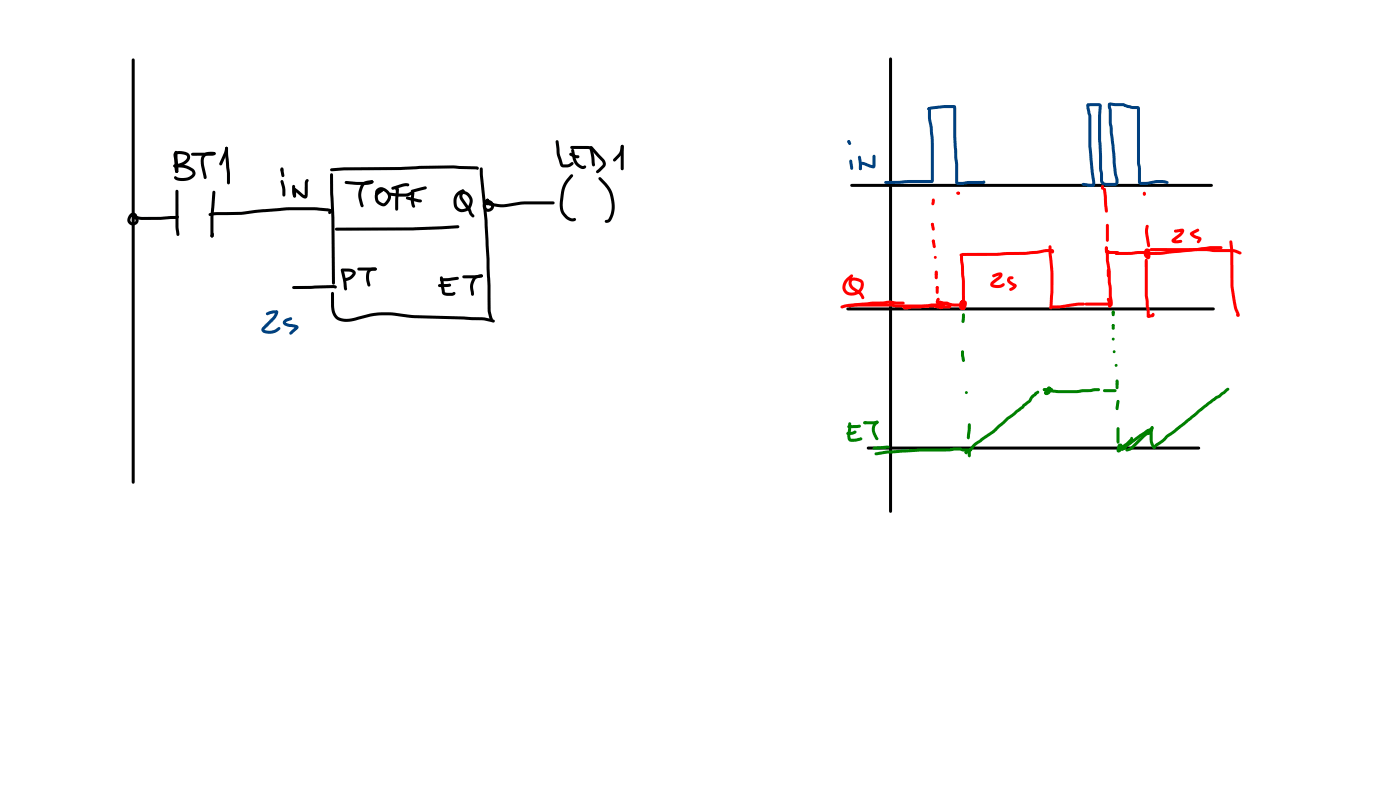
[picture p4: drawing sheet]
<svg xmlns="http://www.w3.org/2000/svg" width="337mm" height="190mm" viewBox="0 0 337 190" stroke-linecap="round" stroke-linejoin="round" font-family="sans-serif">
<g fill="#000">
<path d="M31.8 14.1l.2-.1 .4 .4v101.5l-.4 .3-.3-.3z" fill-rule="evenodd"/>
<path d="M213.8 13.9l.3-.1 .3 .4v108.6l-.3 .4-.4-.4z" fill-rule="evenodd"/>
<path d="M67.5 40.7l.3-.2 .3 .3 .3 1.4-.4 .4-.3-.3-.3-1.4z" fill-rule="evenodd"/>
<path d="M67.4 40.6h.7l-.1 .6h-.5z" fill-rule="evenodd"/>
<path d="M204.5 44.3l86.7-.1 .4 .3-.4 .4h-86.5l-.3-.4z" fill-rule="evenodd"/>
<path d="M203.5 74l88.2-.1 .4 .3-.4 .4h-87.9l-.4-.4z" fill-rule="evenodd"/>
<path d="M208.5 107.4l79.7-.1 .3 .3-.3 .4h-79.5l-.4-.4z" fill-rule="evenodd"/>
<circle cx="67.8" cy="40.6" r=".36"/>
</g>
<g fill="#000">
<path d="M41.8 39.6a5.9 5.9 0 0 1 4.7 1 1.37 1.37 0 0 1-.5 2.4 4.1 4.1 0 0 1-4 .1l-.2-.4 .1-.3 .3-.1 .4 .3a3.8 3.8 0 0 0 3.4-.5 .56 .56 0 0 0 0-1 5.7 5.7 0 0 0-4-.9l-.2-.1zM42 36.3l.3-.1 .4 .4v3.7l.1 .9-.3 .4-.4-.3-.1-.8zM46 36.8l5.7-.2a.6 .6 0 0 1-.1 .7 .6 .6 0 0 1-.6 .1h-4.7l-.3-.1zM51.2 36.6l.3-.1 .3 .2-.1 .5-.2 .1-.3-.2zM48.8 37.1a2.68 2.68 0 0 1 3-.4l-.1 .4-.4 .1a1.83 1.83 0 0 0-2.2 .7l-.1 1.8 .7 2.9-.4 .4-.3-.3-.7-3.4v-1.3zM54.2 35.3a.55 .55 0 0 1 .6 .3 .55 .55 0 0 1-.1 .7l-1.3 3.2-.3 .3-.3-.2-.1-.3 1.2-2.6zM54.2 35.3h.5l.1 .3 .5 6.1v2.2l-.4 .4-.3-.4v-2.3l-.5-4.9zM133.7 33.8l.2-.1 .4 .3 .3 3.1 .7 2.4h1.2l1-.6 .3 .1v.5l-.6 .5-.7 .2h-1.2l-.6-.4-.9-2.9zM136.9 36.8l.5-.1 1 .5 .8 .2a.61 .61 0 0 1-.3 .6 .61 .61 0 0 1-.7-.1l-1.3-.7zM137.2 35.2l4.1-.1 .8 .2 .4 .5 .3 1.5 .1 2.6-.2 .1-.4-.3-.2-1.9-.4-1.9-4.3-.1-.3-.4zM137.4 35.9l.3-.1 .3 .3 .3 1.7a1.91 1.91 0 0 0 2.1 2h.4a.7 .7 0 0 1-.9 .8 3.3 3.3 0 0 1-2.3-2.6l-.3-1.8zM141.8 35.2h.6l2.8 3a1.48 1.48 0 0 1 .1 2l-1.5 1.4-.4-.1-.1-.2 .1-.3 1.4-1.3 .1-.5-.2-.5-2.9-3z"/>
<path d="M149.3 34.9a.58 .58 0 0 1 .7 .3 .58 .58 0 0 1-.1 .6l-.7 1.6-1.2 1.3h-.5l-.1-.5 1.5-1.6zM149.3 34.9h.5l.1 .2v5.5l-.3 .3-.4-.3zM31.8 51.6l.2-.1 1.5 .5a23 23 0 0 0 7.5-.1h1.9a.52 .52 0 0 1-.1 .5 .52 .52 0 0 1-.5 .2h-1.3a24.4 24.4 0 0 1-7.7 .1l-1.5-.5zM31.2 51.5a.9 .9 0 0 1 1.4-.2 .9 .9 0 0 1-.2 1.4l-.3-.1a.61 .61 0 0 1-.3-.8l.2-.1 .5 .3-.3 .1-.3-.3-.5 .7a.61 .61 0 0 0 .3 .9 .61 .61 0 0 0 .8-.4 .61 .61 0 0 0-.6-.8l-.2-.3a.76 .76 0 0 1 1.3 .1 1.37 1.37 0 0 1-.3 1.9 1.37 1.37 0 0 1-1.9-.2 1.37 1.37 0 0 1 .2-1.9zM41.9 36.6a3.2 3.2 0 0 1 3.7 .6 1.94 1.94 0 0 1-1.5 2.5l-1.2 .4a.84 .84 0 0 1-1.2-.2l.1-.3a3.6 3.6 0 0 0 3.2-1.8l-.1-.3a2.83 2.83 0 0 0-2.4-.4l.4 3.4v.8l-.4 .3-.4-.4v-1.6l-.4-2.3zM42.3 45.7l.2-.1 .4 .3v8.6l.2 1.8-.3 .4a.85 .85 0 0 1-.5-1l-.1-1.2zM50.2 51.3a10.1 10.1 0 0 1 4.3-.4h3.5l5.3-.6 6.9-.5a49 49 0 0 1 8.5 .2l1.2 .4v.5l-.4 .1-1.2-.3a49 49 0 0 0-8.9-.2l-8 .7-3.4 .4-5.9 .1-1.6 .2-.3-.1zM50.8 55.9l.5 .1 .1 .2-.1 .6-.3 .2-.4-.3zM51.2 45.9h.5l.1 .3-.5 5.7v4.8l-.3 .3-.4-.4v-4.3zM67.5 43.3l.3-.1 .3 .3 .4 1.6 .1 1.8-.4 .3-.3-.3v-1.5l-.5-1.8zM70.6 45.3h.5l.1 .3v1.5l-.4 .4-.3-.4zM70.6 45.3h.5l.1 .3-.2 .3-.4-.1-.1-.2z"/>
<path d="M70.6 45.3a1.17 1.17 0 0 1 1.4 .6l1.4 1.1-.2 .1 .1-3.5a.61 .61 0 0 1 .8-.5l-.1 3.6a.82 .82 0 0 1-.5 1 .82 .82 0 0 1-1-.4l-1.9-1.5zM70.3 44.5l.3-.1 .3 .4 .2 2.6a.65 .65 0 0 1-.8-.8zM79.4 40.5l3.2-.3 13.7-.1 4.5-.3 8.2-.1 5.6 .3 .3 .1 .2 .3-.3 .4-.4-.3 .2 .2-5.6-.2-8.1 .1-4.6 .2-13.6 .1-3 .3-.3-.1zM79.4 50.3l.5 .1 .1 .3-.8 .7-.3-.3zM79.4 41.7l.3-.1 .4 .4 .3 10.3 .1 15.7-.3 .4-.4-.4-.1-15.7-.3-5.8zM80.6 54.8l18.6-.2 10.9-.5 .3 .4-.3 .3-10.9 .6h-18.3l-.3-.1zM82.9 43.6l4.9 .1 1.6-.4 .3 .1a.73 .73 0 0 1-.9 .9l-2.8 .1-2.8-.2-.4-.4zM87.1 44a2.84 2.84 0 0 1 2.6-.5v.4l-1.9 .4a3.3 3.3 0 0 0-.9 3.3l.5 1.8-.3 .4-.4-.3-.5-1.7a5.1 5.1 0 0 1 .9-3.8zM90.5 45.5a1.84 1.84 0 0 1 2.9 .4 2.19 2.19 0 0 1 .4 2.3 2.19 2.19 0 0 1-1.9 1.3 2.05 2.05 0 0 1-1.7-1.4 2.05 2.05 0 0 1 .6-2.1l.8-.6h.5l.1 .3-.1 .3-.9 .6a1.34 1.34 0 0 0-.3 1.4 1.34 1.34 0 0 0 1.3 .8 2.1 2.1 0 0 0 1.1-1.5 1.8 1.8 0 0 0-1.6-1.6h-.2a.62 .62 0 0 0-.6 .6l-.1 .4a.59 .59 0 0 1-.6-.4 .59 .59 0 0 1 .2-.7zM93.5 46.4l2.8 .1a4.8 4.8 0 0 0 2.9-.6l.4 .4-.1 1.9 .3 1.4-.4 .3-.4-.4-.2-1.3 .1-1.8 .3 .3a4.9 4.9 0 0 1-3.6 .5l-1.9-.2-.3-.4zM94.1 45l2.5-.8 1.1-.2a.41 .41 0 0 1 .6 .3 .41 .41 0 0 1-.3 .5h-.9l-2.7 .8-.2-.1zM95.2 45.2a.6 .6 0 0 1 .7 .3 .6 .6 0 0 1 0 .7l-.2 4.1-.3 .3-.4-.3z"/>
<path d="M97.7 47.3l.3-.1 3.1 .7 .3 .4-.1 .2-.5 .1-3-.7-.2-.3zM98.8 45.7l3.4-.9 .3 .1 .1 .2-.2 .4-3.3 .8-.3-.1zM111 45.6l.3-.1 .4 .4-.4 .7-.3 .2-.3-.4zM111 45.6h.6v.6l-.6-.1zM109.8 46.3l.4-.3a.91 .91 0 0 1 1.4-.1l-.3 .3a2.33 2.33 0 0 0-1.5 3.2l.2 .2a1.73 1.73 0 0 0 2.4 .2 1.73 1.73 0 0 0 .2-2.5l-.8-.6-.4-.1-.2 .2 .1 .8 1.8 2.5 .4 1 .5 .5v.6l-.3 .1-.7-.6-.5-1.2-1.8-2.4a1.3 1.3 0 0 1 .1-2 1.3 1.3 0 0 1 1.9 .3 2.49 2.49 0 0 1 .4 3.6 2.49 2.49 0 0 1-3.5 .3 3.3 3.3 0 0 1 .2-4zM115.4 40.3l.3-.1 .4 .4 1.1 12.3 .7 15.7 .1 6 .3 1.6a.63 .63 0 0 1-.2 .8l-.4-.4-.5-2v-6l-.7-15.6-1.1-10.6zM117 47.9l.4-.1 .2 .4-.2 .8-.3 .3-.4-.3zM116.8 47.9l.4-.2 .3 .4-.6 .8a.69 .69 0 0 0 0 1.1 .69 .69 0 0 0 1-.1 .69 .69 0 0 0-.2-1l-.6-.3 .2-.3 .5 .4 1.8 .3h2.3a36 36 0 0 1 11.1-.6l.3 .3-.3 .4h-6.9l-3.3 .5a9.7 9.7 0 0 1-5.8-.6 .62 .62 0 0 1-.3-.9 .62 .62 0 0 1 1 0 1.41 1.41 0 0 1 1 1.8 1.41 1.41 0 0 1-2 .8 1.41 1.41 0 0 1-.4-2.2zM137.1 42l.6-.1v.5l-1.4 1.8a10.8 10.8 0 0 0-1 5.3l.3 1.3 .8 1.1 1 .5h.7a.46 .46 0 0 1 .2 .5 .46 .46 0 0 1-.5 .3l-.6-.1a4 4 0 0 1-2.6-4.7 8.6 8.6 0 0 1 1.6-5.3zM143.9 42.6h.6l1.2 1.3a7.7 7.7 0 0 1 .9 9.4l-.2 .1a.69 .69 0 0 1-1-.2l.1-.3 .6-.1a6 6 0 0 0 .6-5.7 5.7 5.7 0 0 0-1.5-2.7l-1.3-1.2zM70.3 68.8l10-.3a.54 .54 0 0 1 .6 .7l-10.3 .2-.3-.1zM79.7 70.2l.2-.1 .4 .4v3a2.58 2.58 0 0 0 1.8 2.9l2 .1 4.9-1.2 2.8-.3a43.7 43.7 0 0 1 7.9 .7l13.7 .5a12.9 12.9 0 0 1 5.3 .6l.3 .3-.1 .3-.4 .1a12.3 12.3 0 0 0-5.1-.6l-15.2-.6a25.1 25.1 0 0 0-8.7-.3l-3.3 .8a5.7 5.7 0 0 1-5.5-.2l-.3-.4a4.6 4.6 0 0 1-.8-2.7z"/>
<path d="M82.2 64.6l1.6-.1a1.28 1.28 0 0 1 1.6 1.4 2.53 2.53 0 0 1-2.8 1.5l-.1-.3 .1-.3h.4a2.11 2.11 0 0 0 1.8-1.2l-.6-.3-1.7-.1-.4-.3zM82 64.6l.3-.1 .3 .3 .6 2.4 .2 2.2-.3 .4-.2-.1-.2-.5-.2-1.8-.6-2.5zM86 64.4l4.2-.1 .4 .3-.4 .4h-4l-.2-.1zM88.5 64.8l.7-.5a1.17 1.17 0 0 1 1.4 .3l-.4 .4a1.22 1.22 0 0 0-1.3 .4l-.2 1.5 .4 1.6-.4 .4-.3-.3a5.3 5.3 0 0 1-.3-3.2zM105.4 68.4l2.9-.2a.63 .63 0 0 1-.2 .7 .63 .63 0 0 1-.7 0l-1.8 .1-.2-.1zM105.8 66.9l4.2-.4 .3 .4-.3 .3-2.4 .3-1.5 .1-.2-.1zM105.9 66.5l.2-.1 .4 .3 .5 3.5 1.7 .1a.5 .5 0 0 1 .8 .2l-.2 .4-.7 .2-1.4-.1-.8-.3-.4-1.7-.3-2.3zM111.2 66.2l4-.2a.49 .49 0 0 1 .6 0 .49 .49 0 0 1 .2 .5l-1.8 .4h-2.7l-.3-.1zM113.8 66.5l.9-.4 1.3-.1 .1 .3-.2 .3-1.1 .2a2.01 2.01 0 0 0-1.1 2.2l.2 1.7-.3 .4a.72 .72 0 0 1-.4-.9 4.1 4.1 0 0 1 .6-3.7z"/>
<circle cx="42.5" cy="41.2" r=".36"/>
<circle cx="51" cy="56.7" r=".36"/>
<circle cx="79.6" cy="50.6" r=".36"/>
<circle cx="89.4" cy="43.7" r=".36"/>
<circle cx="95.5" cy="45.5" r=".37"/>
<circle cx="117.2" cy="48.1" r=".37"/>
</g>
<g fill="#004080">
<path d="M64 75.2a3.3 3.3 0 0 1 2.8-.5v.5l-1.5 .2-.9 .3-.4-.1z"/>
<path d="M66.3 74.7a.5 .5 0 0 1 .6 .2 .5 .5 0 0 1-.1 .6 6.4 6.4 0 0 1-2.2 2.6l-1.1 1.1a3.1 3.1 0 0 0 3.6-.7l.3 .4a3 3 0 0 1-4.5 .5v-.5l.6-.7a8.3 8.3 0 0 0 2.6-2.9z"/>
<path d="M68.2 76.9l1.7-.7 .2 .1 .1 .5-1.5 .7 .7 .3 1.5 .2a.67 .67 0 0 1 .8 .4 .67 .67 0 0 1-.3 .8l-1.3 1.1h-.5v-.5l1.5-1.3v.3a6 6 0 0 1-3-.9 .74 .74 0 0 1 .1-1z"/>
<path d="M204.2 38.4l.3-.1 .4 .3 .2 1.8-.4 .4-.3-.3-.3-1.8z"/>
<path d="M206.3 37.5l.3-.1 .4 .3 .2 2.1a.81 .81 0 0 1-.4 1.1 1.01 1.01 0 0 1-.3-1.4l-.3-1.7z"/>
<path d="M206.8 39l.4-.1 .5 .1 2.3 .7-.3 .2v-2.4l.4-.3 .4 .3v2.1a.7 .7 0 0 1-.3 .8 .7 .7 0 0 1-.9-.1l-2-.7-.1 .9-.4 .4a1.28 1.28 0 0 1-.2-1.6z"/>
<path d="M223 25.9l.3-.1 .3 .2 .2 .3v2.2l.4 2 .3 2.7v9.9a.66 .66 0 0 1-.5 .9l-11.1 .2-.3-.4 .3-.3 11.1-.3-.2 .2v-9.8l-.3-3-.4-2z"/>
<path d="M223.1 25.8l.7-.2 2.6-.3 2.5-.1a.79 .79 0 0 1 .8 .2 .79 .79 0 0 1 .2 .9v6.4l.4 6.7v4.5l-.1-.2 2.6-.2h3.5l-.1 .2 .3-.3 .4 .3-.3 .5-6.3 .2-.6-.3-.1-4.7-.5-6.7v-6.9l.3 .2h-2.5l-3.6 .5-.4-.4z"/>
<circle cx="223.3" cy="26.2" r=".37"/>
</g>
<g fill="#004080">
<path d="M203.8 33.8l.2-.1 .4 .2 .2 .6-.1 .2-.2 .1-.4-.2-.2-.6z" fill-rule="evenodd"/>
<circle cx="204" cy="34" r=".36"/>
</g>
<g fill="#f00">
<path d="M203.5 66.8l1-.8h.5v.5l-1 .9a1.65 1.65 0 0 0-.2 2.7 2.01 2.01 0 0 0 2.3-.2 2.01 2.01 0 0 0 .7-2.1 1.91 1.91 0 0 0-2-.3 1.1 1.1 0 0 0 .4 1.5l2 1.4 .6 1-.1 .4a.83 .83 0 0 1-1-.8l-1.9-1.4a1.51 1.51 0 0 1-.8-1.7 1.51 1.51 0 0 1 1.4-1.2h.5a1.79 1.79 0 0 1 1.7 1.1 1.79 1.79 0 0 1-.5 2.1 2.61 2.61 0 0 1-4.5-.2 2.84 2.84 0 0 1 .9-2.9z"/>
<path d="M202.1 73.5l2.2-.5 9.4-.8 3.4 .3 .4 .3-.4 .4-3.3-.3-1.3 .2-2.8 .1-5.3 .5-2 .4-.3-.1z"/>
<path d="M224.1 47.8l.3-.1a1.14 1.14 0 0 1 .1 1.6h-.3a1.06 1.06 0 0 1-.2-1.3z"/>
<path d="M217.1 73.7l8.2-.9a.48 .48 0 0 1 .5 0 .48 .48 0 0 1 .2 .5l-1 .3-7 .7-.9-.1z"/>
<path d="M204 73.3a9.1 9.1 0 0 1 3.8-.4h6l1.9 .3h8.9a8 8 0 0 0 3.5 .2l-.1 .3-.4-.5h-.9l-.1 .2-.3-.2h-.3l.2 .3-.2 .1 .1-.3 .1 .1 .2-.1-.5-.2h.5l.1 .3a.47 .47 0 0 1-.8 .1 .47 .47 0 0 1 .2-.7 .75 .75 0 0 1 1 .7 .75 .75 0 0 1-1.1 .7 .89 .89 0 0 1-.5-1.2 .89 .89 0 0 1 1.1-.5 .89 .89 0 0 1 .5 1.1 .64 .64 0 0 1-1 0 .64 .64 0 0 1 .3-.9l.4-.2a1.53 1.53 0 0 1 2.1 .9l-.1 .5a8.9 8.9 0 0 1-3.8 0h-9.1l-1.9-.3h-7.9l-1.6 .3-.3-.1z"/>
<path d="M225.7 72.3l.4-.1 1.2 .5 3.5 .2 1.3 .4a.57 .57 0 0 1-.3 .6 .57 .57 0 0 1-.7-.2l-4.2-.4-1.2-.5z"/>
<path d="M230.9 72.3a.61 .61 0 0 1 .9 .2 .61 .61 0 0 1-.4 .9l-.4-.3-.2-.5 .3-.4 .5 .5h-.2l-.2 .3-.1-.2a.22 .22 0 0 1 .3 .1 .22 .22 0 0 1-.1 .3v.6l.4-1-.2 .8 .4 .5-.1 .3-.4 .1a1.29 1.29 0 0 1-.6-1.3 1.29 1.29 0 0 1 .9-1.1 1.27 1.27 0 0 1 .8 1.2 1.27 1.27 0 0 1-.9 1.1 .89 .89 0 0 1-.9-.2 .89 .89 0 0 1-.1-1z"/>
<path d="M230.8 61a.47 .47 0 0 1 .7 .3l.5 6.2v6.3l-.1 .5-.3 .2-.4-.4v-6.5l-.5-6.4z"/>
<path d="M231.1 60.9l15.3-.4 2.9-.3 2-.3 1.6-.1a.5 .5 0 0 1 .5 .6 .5 .5 0 0 1-.7 .4v-.5l.2 .3h-1.5l-4.7 .6-7.1 .3h-8.2l-.3-.1z"/>
<path d="M238.6 66.1l1.2-.6a.77 .77 0 0 1 1.1 .2 .77 .77 0 0 1-.3 1.1l-1.9 1.5a2.5 2.5 0 0 0 2.5-.3l.3 .1a.92 .92 0 0 1-1 1h-1.8a.77 .77 0 0 1-.7-.7 .77 .77 0 0 1 .4-.8l1.6-1.2 .3-.4 .1 .2-1.5 .4-.3-.1z"/>
<path d="M242.4 66.6v-.1a.89 .89 0 0 1 1.3 .2l-.1 .3-.7 .1-.1 .2 .7 .6a.83 .83 0 0 1 .9 1l-1.1 .9h-.6l-.1-.5 1.1-.7 .1 .2a1.89 1.89 0 0 1-1.7-1.6z"/>
<path d="M252.2 59l.2-.1 .4 .4 .4 5.9v4.6l-.2 4.2-.4 .3-.3-.3 .2-8.3-.4-4.8z"/>
<path d="M252.4 73.5l2.4-.2 4.3-.6h1.4l.3 .3-.3 .4h-1.3a28.4 28.4 0 0 1-6.6 .7l-.2-.1z"/>
<circle cx="231.6" cy="74.1" r=".36"/>
</g>
<g fill="#f00">
<path d="M223.9 53.6l.2-.1 .4 .3 .2 1.3-.3 .3-.4-.3-.2-1.2z" fill-rule="evenodd"/>
<path d="M224 57.9l.7 .1-.3 .3-.3-.1z" fill-rule="evenodd"/>
<path d="M224.1 57.7l.3-.1 .3 .3 .3 1.4-.4 .3-.4-.3-.2-1.3z" fill-rule="evenodd"/>
<path d="M224.7 65.3h.7l-.1 .9h-.5z" fill-rule="evenodd"/>
<path d="M224.8 65.7h.5l.1 .2v.8l-.3 .4-.4-.4z" fill-rule="evenodd"/>
<path d="M225 68.8l.3-.1 .4 .4v1.1l-.4 .4-.4-.4z" fill-rule="evenodd"/>
<path d="M225.2 71.8l.7 .2-.3 .5h-.4z" fill-rule="evenodd"/>
<path d="M225.2 71.9l.5 .1 .1 .2-.2 .5-.3 .2-.4-.3z" fill-rule="evenodd"/>
<path d="M230 46.1a.53 .53 0 0 1 .8 .3 .49 .49 0 0 1-.5 .4 .49 .49 0 0 1-.5-.4z" fill-rule="evenodd"/>
<circle cx="224.1" cy="53.9" r=".36"/>
<circle cx="224.4" cy="57.9" r=".36"/>
<circle cx="224.8" cy="61.8" r=".36"/>
<circle cx="225.1" cy="65.3" r=".36"/>
<circle cx="225.3" cy="69.1" r=".36"/>
<circle cx="225.5" cy="71.9" r=".36"/>
<circle cx="230.4" cy="46.4" r=".36"/>
</g>
<g fill="#008000">
<path d="M204 101.5h.5l.1 .3-.2 2.7 .1 .9h1.2l1.3-.3 .3 .3-.5 .4-1.8 .3a1.21 1.21 0 0 1-1.3-1.6z"/>
<path d="M203.5 103.9l1.3-.2 .8-.3 .3 .4-.4 .4-1 .3-1-.1z"/>
<path d="M203.8 102.2l2.8-.2 .4 .4-.1 .2-.4 .2-2.5 .1-.2-.1z"/>
<path d="M207.6 101.3l2.9-.2a.46 .46 0 0 1 .7 .3l-.1 .3-.8 .2h-2.4l-.4-.3z"/>
<path d="M210.6 101.2l.5-.1 .1 .3-.1 .3h-.5l-.1-.3z"/>
<path d="M210.1 101.6l.7-.5a.59 .59 0 0 1 .3 .6 .59 .59 0 0 1-.5 .4l-.3 .7a3 3 0 0 0 .8 2.4v.5l-.3 .1a3.3 3.3 0 0 1-1-3.7z"/>
<path d="M209.9 107.4l3.6-.4 .4 .4-.4 .4-3.4 .2-.2-.1z"/>
<path d="M231.4 75.4h.5v1.3a.8 .8 0 0 1-.4 .9 .86 .86 0 0 1-.3-1.2z"/>
<path d="M232.8 101.8h.5l.1 .2-.3 3.2-.3 .3-.4-.3z"/>
<path d="M232.8 107.8l.2-.1 .4 .4v1.4l-.4 .4-.3-.4z"/>
<path d="M210.3 108.8l2.6-.5 1.5-.1a115.8 115.8 0 0 1 13.9-.5 6.3 6.3 0 0 1 3.4 0h1.7l.3 .4-.3 .4h-1.7a5.8 5.8 0 0 0-3.4-.1l-1.8 .1a107.3 107.3 0 0 0-12.8 .4l-3.1 .5-.3-.1z"/>
<path d="M232 108.3l1.2-.7 1.1-1.2 4.3-3 3.5-3.2 1.4-.9 3.8-3.2a2.71 2.71 0 0 1 1.3-1.6l.2-.3a.65 .65 0 0 1 1.1 0l-1.6 1.5-.6 .9-1.3 1-.4 .5-3.4 2.6-3.6 3.3-4.7 3.3a3.1 3.1 0 0 1-1.8 1.5v-.4l.2 .4a.45 .45 0 0 1-.7 .2 .45 .45 0 0 1 0-.7z"/>
<path d="M251.9 92.9l.3-.1 .3 .3-.8 1.4-.2-.3 .3-.1 .3-.5 .3 .2-.1-.4h.2l-.1 .4 .2-.1-.1-.3 .5 .2 .1 .2a.59 .59 0 0 1-.9 .3 .59 .59 0 0 1 .2-1 .6 .6 0 0 1 .6 .8 .6 .6 0 0 1-1 .2 .53 .53 0 0 1-.1-.8 .53 .53 0 0 1 .8-.1 .53 .53 0 0 1 0 .8 .95 .95 0 0 1-.7 .8 .95 .95 0 0 1-1-.3l.2-.7z"/>
<path d="M252.2 93.6l6.6 .1 5.3-.4 .4 .3-.4 .4-1.9 .2-3.4 .2h-4.2l-2.2-.2-.3-.4z"/>
<circle cx="207.9" cy="101.6" r=".38"/>
</g>
<g fill="#008000">
<path d="M231 84.5h.7l-.1 1.1h-.5z" fill-rule="evenodd"/>
<path d="M231.1 85.1l.3-.1 .3 .3 .3 1.3-.4 .4-.3-.3-.3-1.4z" fill-rule="evenodd"/>
<path d="M251 93.3l.4 .1 .1 .2-.4 .4z" fill-rule="evenodd"/>
<path d="M250.9 93.4l.8-.1 .4 .3-.4 .4h-.6l-.3-.4z" fill-rule="evenodd"/>
<circle cx="231.4" cy="84.5" r=".36"/>
<circle cx="232.3" cy="94.3" r=".36"/>
<circle cx="251" cy="93.6" r=".36"/>
</g>
<g fill="#004080">
<path d="M261.3 24.9l.5 .1 .1 .2 .5 2.6v7.3l.8 9.4a1.1 1.1 0 0 1-1.5 .4l-1.3-.2-.4-.4 .4-.4 2.3 .3-.2 .1-.9-9.1v-7.3l-.4-2.2z"/>
<path d="M261.4 24.9l2.8-.1 .6 .4-.1 8.4 .5 9.8 .2 .5-.1-.1 .7 .1h2.1l.1-.5-.4-1.7-.3-2.4-.1-2.4-.9-7.4v-3l-.2-.8a.69 .69 0 0 1 0-.8 .69 .69 0 0 1 .8-.3l3 .2 2 .6 1.5 .1 .4 .3v13.4l.3 1.2v3.3h1.7a7.2 7.2 0 0 1 4.5-.2l.3 .1 .1 .2-.3 .4-1.1-.2h-1.3l-2.1 .4h-1.7l-.7-.3-.1-3.7-.3-1.2v-13.1l.2 .1-1.6-.1-1.9-.6-3.1-.2 .1-.2 .3 1.3v3.3l.8 7.1 .1 2.4 .6 3.5a1.29 1.29 0 0 1-.7 2l-2.8-.1-.5-.3-.3-.6-.5-10.1v-5.9l.2-2.2-2.7 .1-.3-.4z"/>
</g>
<g fill="#f00">
<path d="M264.7 44.8l.7 .1-.4 .3-.2-.1z" fill-rule="evenodd"/>
<path d="M264.8 44.6l.2-.1a.61 .61 0 0 1 .3 1l-.3 .1a.61 .61 0 0 1-.2-1z" fill-rule="evenodd"/>
<path d="M266.1 64.9h.7l-.1 .9h-.5z" fill-rule="evenodd"/>
<path d="M266.2 65.3h.5l.1 .3v.7l-.4 .3-.3-.3z" fill-rule="evenodd"/>
<path d="M265.9 60.2a.53 .53 0 0 1 .9 .2 .49 .49 0 0 1-.5 .4 .49 .49 0 0 1-.5-.4z" fill-rule="evenodd"/>
<path d="M274.8 46.1l.3-.1a.49 .49 0 0 1 .4 .5 .49 .49 0 0 1-.4 .5 .53 .53 0 0 1-.3-.9z" fill-rule="evenodd"/>
<circle cx="265" cy="44.8" r=".36"/>
<circle cx="266.4" cy="64.9" r=".36"/>
<circle cx="266.2" cy="60.4" r=".36"/>
<circle cx="275.1" cy="46.6" r=".36"/>
</g>
<g fill="#f00">
<path d="M266.2 71.6l.2-.1 .4 .3 .2 .8v1.3a.52 .52 0 0 1-.5-.1 .52 .52 0 0 1-.2-.5l-.2-1.4z"/>
<path d="M265.2 45.2l.3-.1 .4 .3 .2 1.8 .2 3.5-.3 .4-.4-.4-.5-5.2z"/>
<path d="M265.9 53.9h.6l.1 .2v3.6l-.4 .4-.4-.4z"/>
<path d="M265.7 59.3a.48 .48 0 0 1 .5 .1 .48 .48 0 0 1 .1 .5l.7 5.2v2.7l.5 5.1a.55 .55 0 0 1-.3 .7 .55 .55 0 0 1-.7-.2h-5.4l-.4-.4 .4-.3h5.4l.6 .2-.3 .2-.3-1.9-.2-5.9-.5-2.7v-1.5l-.2-1.2z"/>
<path d="M265.7 59.3h.5l.1 1h2.4l.4 .3-.1 .4-.2 .1-.4-.3 .2 .2-2.6-.1-.4-.5z"/>
<path d="M275.3 62.3l.3-.1 .3 .3v8.4l.5 3.4v1.7l-.3-.3 .9-.2-.2 .1 .1-.4 .3-.1a.62 .62 0 0 1 .3 .8 .62 .62 0 0 1-.8 .4 .61 .61 0 0 1-.8 0 .61 .61 0 0 1-.2-.6l-.5-4.8z"/>
<path d="M268 60.6l6.6-.3a.91 .91 0 0 1 1.2 .4 .91 .91 0 0 1-1.2 .3l-2.8 .2-3.5 .1-.3-.1z"/>
<path d="M275.3 59.9l.5-.2 .7 .3v.4l-.2 .2-.5-.2a.83 .83 0 0 0 .3 1.2l-.3 .1-.1-.7 .2-.1v.3l-.2 .1-.1-.2 .5 .1a.46 .46 0 0 1-.7 .3l-.1-.4a.57 .57 0 0 1 .8-.5 .57 .57 0 0 1 .3 .8 .67 .67 0 0 1-1 .3 .67 .67 0 0 1-.2-1 .7 .7 0 0 1 .9-.3 .7 .7 0 0 1 .4 .8 .72 .72 0 0 1-.4 1.1 .72 .72 0 0 1-.9-.6l-.2-.9z"/>
<path d="M275.5 60.6l3.5-.1 12-1.4h2.5l.4 .4-.4 .4h-2.6l-12.1 1.3-3 .1-.3-.1z"/>
<path d="M275.6 54.1h.4l.1 .2a5 5 0 0 0 .1 2.8l.3 1.9-.4 .4-.3-.3-.3-1.8a4.8 4.8 0 0 1 .1-3.2z"/>
<path d="M282.3 55.3l1.7-.4a.64 .64 0 0 1 .7 .4 .64 .64 0 0 1-.3 .8l-2.1 1.8v-.3h1.5l.3 .1v.5l-.9 .2-1.2-.1a.54 .54 0 0 1-.4-.4 .54 .54 0 0 1 .2-.5l1.6-1.2 .6-.8 .2 .2-1.6 .3-.3-.1z"/>
<path d="M286.2 55.9l1.6-.9h.4l.1 .3-.2 .3-1.4 .8v-.3l.7 .4a1.62 1.62 0 0 1 1.4 .9l-.2 .5a.61 .61 0 0 1-.8 .4l-.1-.2 .4-.7 .1 .2-1.5-.7a.8 .8 0 0 1-.5-1z"/>
<path d="M295.6 57.8l.3-.1 .3 .3 .2 1.9 .1 8.8 .5 3a10.6 10.6 0 0 0 1 3.9 .44 .44 0 0 1-.3 .5 .44 .44 0 0 1-.5-.4l.1-.2 .4-.1-.4 .3v-.2a13.1 13.1 0 0 1-1.3-5.4l-.2-1.4z"/>
<path d="M276.5 59.7l13.8-.1 1.4 .2h4.7l1.8 .6 .3 .4-.4 .3-1.7-.5h-4.7l-1.4-.3h-13.6l-.3-.3z"/>
</g>
<g fill="#008000">
<path d="M267.2 74.9h.8l-.1 .5h-.6z" fill-rule="evenodd"/>
<path d="M267.3 74.9h.6l.1 .3-.1 .7-.3 .1-.4-.4z" fill-rule="evenodd"/>
<path d="M267.3 77.9h.6l.1 .3v.7l-.4 .4-.4-.4z" fill-rule="evenodd"/>
<path d="M268.2 91.5h.7l-.1 1h-.5z" fill-rule="evenodd"/>
<path d="M268.3 92h.5l.1 .2v.9l-.4 .4-.3-.4z" fill-rule="evenodd"/>
<circle cx="267.6" cy="74.9" r=".36"/>
<circle cx="267.6" cy="78.2" r=".36"/>
<circle cx="267.6" cy="81.5" r=".36"/>
<circle cx="267.8" cy="84.5" r=".36"/>
<circle cx="268.3" cy="87.8" r=".36"/>
<circle cx="268.5" cy="91.5" r=".36"/>
</g>
<g fill="#008000">
<path d="M268.5 96.1l.5 .1 .1 .2-.2 1.8-.4 .3-.3-.3z"/>
<path d="M268.5 102.7l.3-.1 .3 .4v3.2l-.3 .4-.4-.4z"/>
<path d="M265.2 93.6l2.9-.1 .3 .3-.3 .4h-2.6l-.4-.4z"/>
<path d="M268.8 106.7a.66 .66 0 0 1 1 .2l-.1 .3-.5 .1 .2-.1-.3 1-.3-.2 2.9-2.6a.43 .43 0 0 1 .6-.4l.1 .4-.2 .5-2.8 2.5a.61 .61 0 0 1-.8 .2 .61 .61 0 0 1-.1-.9z"/>
<path d="M270.6 107.9l1.2-.5 3.8-3.6a.87 .87 0 0 1 1.1-.5v.5l-4 3.7a2.74 2.74 0 0 1-1.7 1l-.4-.1z"/>
<path d="M276.2 103.3l.2-.1a.7 .7 0 0 1 .1 1.1l-.4 .2-.3-.4 .3-.3h-.2l.2-.3v.2z"/>
<path d="M269.6 107.6l.7-.3 .4 .1v.4l-.6 .4a.47 .47 0 0 1-.7-.3z"/>
<path d="M269.5 107.6l6-4.3 1-.5a.39 .39 0 0 1 .4-.3 .39 .39 0 0 1 .4 .4l-.4 .5-.9 .4-5.9 4.3h-.6z"/>
<path d="M276.7 102.4l.5 .1 .1 .3a5.9 5.9 0 0 0 .1 4l.4 .5-.1 .5-.3 .1-.3-.1-.3-.6a6.2 6.2 0 0 1-.1-4.8z"/>
<path d="M277.7 106.7l1.7-1.2 1-1 1.9-1.3 8-6.6 1.8-1.4 .8-.3 2-1.7h.5l.1 .3-.1 .3-.9 .8-3.8 2.7-13.3 10.6-.3-.4z"/>
<circle cx="269.8" cy="107.9" r=".36"/>
</g>
</svg>
